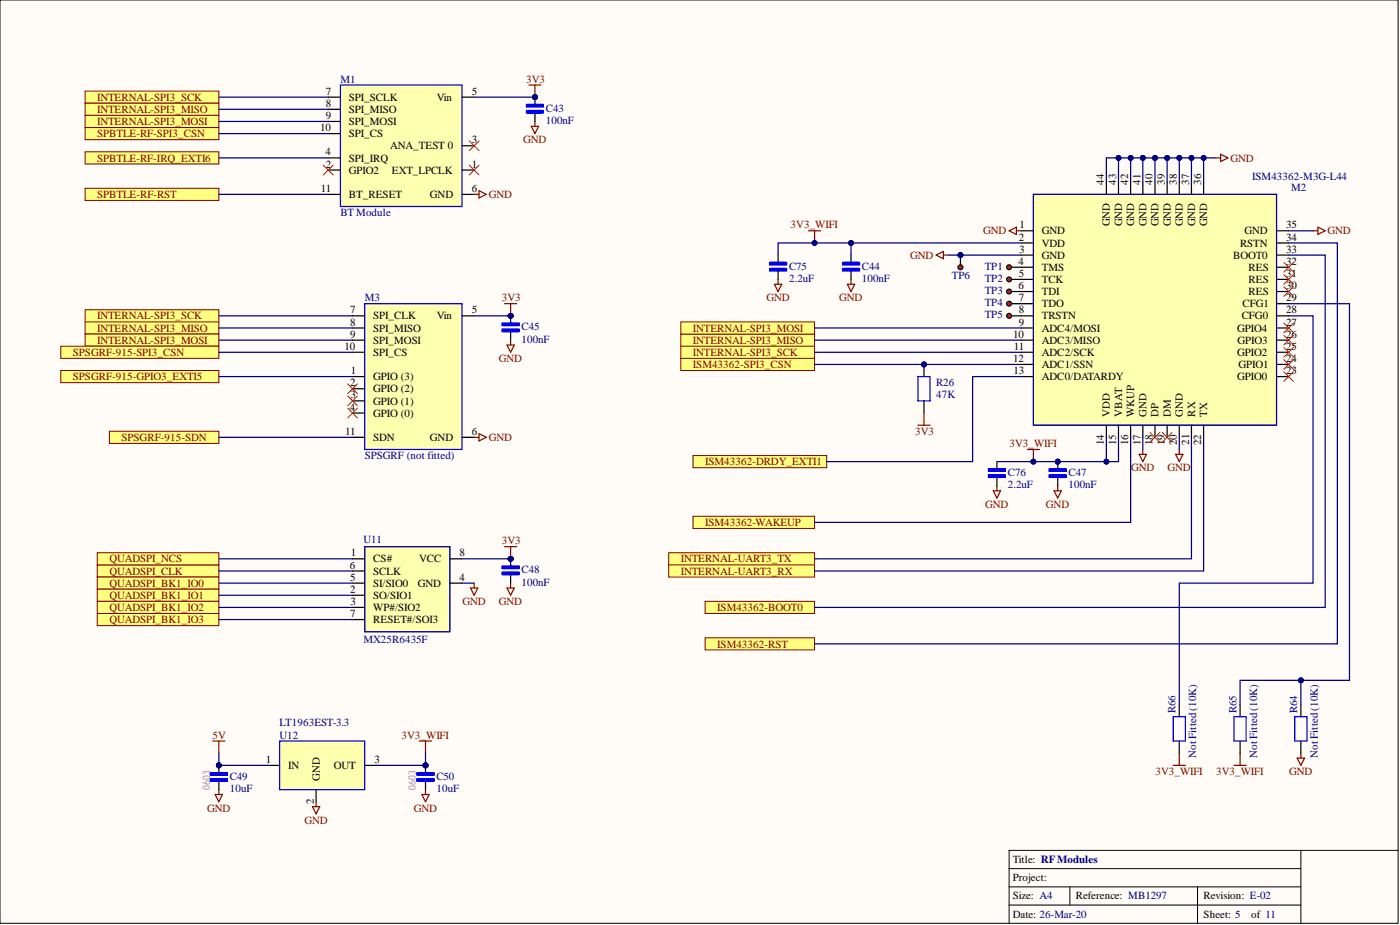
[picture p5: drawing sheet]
<svg xmlns="http://www.w3.org/2000/svg" width="292mm" height="193mm" viewBox="0 0 292 193" stroke-linecap="round" stroke-linejoin="round" font-family="sans-serif">
<defs><g id="words">
<g font-size="2.3" fill="#000080">
<text x="71" y="17.2">M1</text>
<text x="113.9" y="23.3">C43</text>
<text x="113.9" y="25.8">100nF</text>
<text x="261.3" y="37.5">ISM43362-M3G-L44</text>
<text x="269.4" y="39.8">M2</text>
<text x="71" y="45.1">BT Module</text>
<text x="164.6" y="56.3">C75</text>
<text x="164.6" y="58.8">2.2uF</text>
<text x="179.8" y="56.3">C44</text>
<text x="179.8" y="58.8">100nF</text>
<text x="198.6" y="58.3">TP6</text>
<text x="205.5" y="56.3">TP1</text>
<text x="205.5" y="58.8">TP2</text>
<text x="76.1" y="62.8">M3</text>
<text x="205.5" y="61.3">TP3</text>
<text x="205.5" y="63.9">TP4</text>
<text x="108.8" y="68.9">C45</text>
<text x="108.8" y="71.5">100nF</text>
<text x="205.5" y="66.4">TP5</text>
<text x="195.3" y="80.6">R26</text>
<text x="195.3" y="83.1">47K</text>
<text x="76.1" y="95.8">SPSGRF (not fitted)</text>
<text x="210.3" y="99.3">C76</text>
<text x="210.3" y="101.9">2.2uF</text>
<text x="223" y="99.3">C47</text>
<text x="223" y="101.9">100nF</text>
<text x="75.8" y="113.3">U11</text>
<text x="108.8" y="119.6">C48</text>
<text x="108.8" y="122.2">100nF</text>
<text x="75.8" y="134.1">MX25R6435F</text>
<text x="245.3" y="148.8" transform="rotate(-90 245.3 148.8)">R66</text>
<text x="258" y="148.8" transform="rotate(-90 258 148.8)">R65</text>
<text x="270.7" y="148.8" transform="rotate(-90 270.7 148.8)">R64</text>
<text x="58.3" y="154.1">U12</text>
<text x="58.3" y="151.6">LT1963EST-3.3</text>
<text x="249.6" y="158.1" transform="rotate(-90 249.6 158.1)">Not Fitted (10K)</text>
<text x="262.3" y="158.1" transform="rotate(-90 262.3 158.1)">Not Fitted (10K)</text>
<text x="275" y="158.1" transform="rotate(-90 275 158.1)">Not Fitted (10K)</text>
<text x="47.9" y="162.7">C49</text>
<text x="47.9" y="165.2">10uF</text>
<text x="91.1" y="162.7">C50</text>
<text x="91.1" y="165.2">10uF</text>
</g>
<g font-size="2.3" fill="#800000">
<text x="109.8" y="17.2">3V3</text>
<text x="20.3" y="21">INTERNAL-SPI3_SCK</text>
<text x="20.3" y="23.6">INTERNAL-SPI3_MISO</text>
<text x="20.3" y="28.6">SPBTLE-RF-SPI3_CSN</text>
<text x="20.3" y="26.1">INTERNAL-SPI3_MOSI</text>
<text x="109.2" y="29.9">GND</text>
<text x="20.3" y="33.7">SPBTLE-RF-IRQ_EXTI6</text>
<text x="256.7" y="33.7">GND</text>
<text x="20.3" y="41.3">SPBTLE-RF-RST</text>
<text x="102" y="41.3">GND</text>
<text x="165" y="47.6">3V3_WIFI</text>
<text x="189.9" y="54">GND</text>
<text x="205.1" y="48.9">GND</text>
<text x="277" y="48.9">GND</text>
<text x="104.7" y="62.8">3V3</text>
<text x="159.9" y="62.8">GND</text>
<text x="175.1" y="62.8">GND</text>
<text x="20.3" y="66.6">INTERNAL-SPI3_SCK</text>
<text x="20.3" y="69.2">INTERNAL-SPI3_MISO</text>
<text x="20.3" y="71.7">INTERNAL-SPI3_MOSI</text>
<text x="144.6" y="71.7">INTERNAL-SPI3_MISO</text>
<text x="144.6" y="69.2">INTERNAL-SPI3_MOSI</text>
<text x="15.2" y="74.3">SPSGRF-915-SPI3_CSN</text>
<text x="104.1" y="75.5">GND</text>
<text x="144.6" y="76.8">ISM43362-SPI3_CSN</text>
<text x="144.6" y="74.3">INTERNAL-SPI3_SCK</text>
<text x="15.2" y="79.3">SPSGRF-915-GPIO3_EXTI5</text>
<text x="25.4" y="92">SPSGRF-915-SDN</text>
<text x="102" y="92">GND</text>
<text x="190.9" y="90.7">3V3</text>
<text x="210.6" y="93.3">3V3_WIFI</text>
<text x="147.1" y="97.1">ISM43362-DRDY_EXTI1</text>
<text x="236" y="98.3">GND</text>
<text x="243.6" y="98.3">GND</text>
<text x="205.5" y="105.9">GND</text>
<text x="218.2" y="105.9">GND</text>
<text x="104.7" y="113.5">3V3</text>
<text x="147.1" y="109.7">ISM43362-WAKEUP</text>
<text x="22.8" y="119.9">QUADSPI_CLK</text>
<text x="22.8" y="117.3">QUADSPI_NCS</text>
<text x="142" y="117.3">INTERNAL-UART3_TX</text>
<text x="142" y="119.9">INTERNAL-UART3_RX</text>
<text x="22.8" y="122.4">QUADSPI_BK1_IO0</text>
<text x="22.8" y="124.9">QUADSPI_BK1_IO1</text>
<text x="22.8" y="127.5">QUADSPI_BK1_IO2</text>
<text x="22.8" y="130">QUADSPI_BK1_IO3</text>
<text x="96.5" y="126.2">GND</text>
<text x="104.1" y="126.2">GND</text>
<text x="149.7" y="127.5">ISM43362-BOOT0</text>
<text x="149.7" y="135.1">ISM43362-RST</text>
<text x="44.3" y="154.1">5V</text>
<text x="83.8" y="154.1">3V3_WIFI</text>
<text x="241.1" y="161.7">3V3_WIFI</text>
<text x="253.7" y="161.7">3V3_WIFI</text>
<text x="269" y="161.7">GND</text>
<text x="43.2" y="169.3">GND</text>
<text x="63.5" y="171.8">GND</text>
<text x="86.3" y="169.3">GND</text>
</g>
<g font-size="2.3">
<text x="68" y="19.8">7</text>
<text x="68" y="22.3">8</text>
<text x="72.8" y="21">SPI_SCLK</text>
<text x="72.8" y="23.6">SPI_MISO</text>
<text x="91.1" y="21">Vin</text>
<text x="98.4" y="19.8">5</text>
<text x="66.8" y="27.4">10</text>
<text x="68" y="24.8">9</text>
<text x="72.8" y="26.1">SPI_MOSI</text>
<text x="72.8" y="28.6">SPI_CS</text>
<text x="98.4" y="29.9">3</text>
<text x="67.9" y="32.4">4</text>
<text x="68" y="35">2</text>
<text x="72.8" y="33.7">SPI_IRQ</text>
<text x="81.4" y="31.2">ANA_TEST 0</text>
<text x="98.4" y="35">1</text>
<text x="67" y="40">11</text>
<text x="72.8" y="36.2">GPIO2</text>
<text x="72.8" y="41.3">BT_RESET</text>
<text x="81.8" y="36.2">EXT_LPCLK</text>
<text x="89.7" y="41.3">GND</text>
<text x="98.4" y="40">6</text>
<text x="230.3" y="38.5" transform="rotate(-90 230.3 38.5)">44</text>
<text x="232.9" y="38.5" transform="rotate(-90 232.9 38.5)">43</text>
<text x="235.4" y="38.5" transform="rotate(-90 235.4 38.5)">42</text>
<text x="237.9" y="38.5" transform="rotate(-90 237.9 38.5)">41</text>
<text x="240.5" y="38.5" transform="rotate(-90 240.5 38.5)">40</text>
<text x="243" y="38.5" transform="rotate(-90 243 38.5)">39</text>
<text x="245.5" y="38.5" transform="rotate(-90 245.5 38.5)">38</text>
<text x="248.1" y="38.5" transform="rotate(-90 248.1 38.5)">37</text>
<text x="250.6" y="38.5" transform="rotate(-90 250.6 38.5)">36</text>
<text x="212.7" y="47.6">1</text>
<text x="231.6" y="47.2" transform="rotate(-90 231.6 47.2)">GND</text>
<text x="234.1" y="47.2" transform="rotate(-90 234.1 47.2)">GND</text>
<text x="236.7" y="47.2" transform="rotate(-90 236.7 47.2)">GND</text>
<text x="239.2" y="47.2" transform="rotate(-90 239.2 47.2)">GND</text>
<text x="241.7" y="47.2" transform="rotate(-90 241.7 47.2)">GND</text>
<text x="244.3" y="47.2" transform="rotate(-90 244.3 47.2)">GND</text>
<text x="246.8" y="47.2" transform="rotate(-90 246.8 47.2)">GND</text>
<text x="249.3" y="47.2" transform="rotate(-90 249.3 47.2)">GND</text>
<text x="251.9" y="47.2" transform="rotate(-90 251.9 47.2)">GND</text>
<text x="268.4" y="47.6">35</text>
<text x="212.6" y="50.2">2</text>
<text x="212.7" y="52.7">3</text>
<text x="217.4" y="48.9">GND</text>
<text x="217.4" y="51.4">VDD</text>
<text x="217.4" y="54">GND</text>
<text x="257.3" y="54">BOOT0</text>
<text x="258.7" y="51.4">RSTN</text>
<text x="259.7" y="48.9">GND</text>
<text x="268.4" y="52.7">33</text>
<text x="268.4" y="50.2">34</text>
<text x="212.5" y="55.2">4</text>
<text x="212.6" y="57.8">5</text>
<text x="217.4" y="56.5">TMS</text>
<text x="217.4" y="59">TCK</text>
<text x="260.5" y="59">RES</text>
<text x="260.5" y="56.5">RES</text>
<text x="268.4" y="57.8">31</text>
<text x="268.4" y="55.2">32</text>
<text x="73.1" y="65.4">7</text>
<text x="98.4" y="65.4">5</text>
<text x="212.5" y="60.3">6</text>
<text x="212.6" y="62.8">7</text>
<text x="212.6" y="65.4">8</text>
<text x="217.4" y="61.6">TDI</text>
<text x="217.4" y="64.1">TDO</text>
<text x="259.2" y="64.1">CFG1</text>
<text x="260.5" y="61.6">RES</text>
<text x="268.4" y="65.4">28</text>
<text x="268.4" y="62.8">29</text>
<text x="268.4" y="60.3">30</text>
<text x="73.1" y="67.9">8</text>
<text x="73.1" y="70.5">9</text>
<text x="77.9" y="66.6">SPI_CLK</text>
<text x="77.9" y="69.2">SPI_MISO</text>
<text x="77.9" y="71.7">SPI_MOSI</text>
<text x="91.1" y="66.6">Vin</text>
<text x="211.4" y="70.5">10</text>
<text x="212.6" y="67.9">9</text>
<text x="217.4" y="66.6">TRSTN</text>
<text x="217.4" y="69.2">ADC4/MOSI</text>
<text x="217.4" y="71.7">ADC3/MISO</text>
<text x="258.1" y="69.2">GPIO4</text>
<text x="258.2" y="71.7">GPIO3</text>
<text x="259.1" y="66.6">CFG0</text>
<text x="268.4" y="70.5">26</text>
<text x="268.4" y="67.9">27</text>
<text x="71.9" y="73">10</text>
<text x="77.9" y="74.3">SPI_CS</text>
<text x="211.4" y="75.5">12</text>
<text x="211.6" y="73">11</text>
<text x="217.4" y="74.3">ADC2/SCK</text>
<text x="217.4" y="76.8">ADC1/SSN</text>
<text x="258.1" y="74.3">GPIO2</text>
<text x="258.4" y="76.8">GPIO1</text>
<text x="268.4" y="75.5">24</text>
<text x="268.4" y="73">25</text>
<text x="73.1" y="80.6">2</text>
<text x="73.1" y="83.1">3</text>
<text x="73.2" y="78.1">1</text>
<text x="77.9" y="79.3">GPIO (3)</text>
<text x="77.9" y="81.9">GPIO (2)</text>
<text x="211.5" y="78.1">13</text>
<text x="217.4" y="79.3">ADC0/DATARDY</text>
<text x="258.1" y="79.3">GPIO0</text>
<text x="268.4" y="78.1">23</text>
<text x="73" y="85.7">4</text>
<text x="77.9" y="84.4">GPIO (1)</text>
<text x="77.9" y="86.9">GPIO (0)</text>
<text x="231.6" y="86.9" transform="rotate(-90 231.6 86.9)">VDD</text>
<text x="234.1" y="86.9" transform="rotate(-90 234.1 86.9)">VBAT</text>
<text x="236.7" y="86.9" transform="rotate(-90 236.7 86.9)">WKUP</text>
<text x="239.2" y="86.9" transform="rotate(-90 239.2 86.9)">GND</text>
<text x="241.7" y="86.9" transform="rotate(-90 241.7 86.9)">DP</text>
<text x="244.3" y="86.9" transform="rotate(-90 244.3 86.9)">DM</text>
<text x="246.8" y="86.9" transform="rotate(-90 246.8 86.9)">GND</text>
<text x="249.3" y="86.9" transform="rotate(-90 249.3 86.9)">RX</text>
<text x="251.9" y="86.9" transform="rotate(-90 251.9 86.9)">TX</text>
<text x="72" y="90.7">11</text>
<text x="77.9" y="92">SDN</text>
<text x="89.7" y="92">GND</text>
<text x="98.4" y="90.7">6</text>
<text x="230.3" y="92.9" transform="rotate(-90 230.3 92.9)">14</text>
<text x="232.9" y="92.8" transform="rotate(-90 232.9 92.8)">15</text>
<text x="235.4" y="92.9" transform="rotate(-90 235.4 92.9)">16</text>
<text x="237.9" y="92.9" transform="rotate(-90 237.9 92.9)">17</text>
<text x="240.5" y="92.9" transform="rotate(-90 240.5 92.9)">18</text>
<text x="243" y="92.9" transform="rotate(-90 243 92.9)">19</text>
<text x="245.5" y="92.9" transform="rotate(-90 245.5 92.9)">20</text>
<text x="248.1" y="92.8" transform="rotate(-90 248.1 92.8)">21</text>
<text x="250.6" y="92.9" transform="rotate(-90 250.6 92.9)">22</text>
<text x="73" y="118.6">6</text>
<text x="73.2" y="116.1">1</text>
<text x="77.9" y="119.9">SCLK</text>
<text x="77.9" y="117.3">CS#</text>
<text x="87.4" y="117.3">VCC</text>
<text x="95.9" y="116.1">8</text>
<text x="73.1" y="123.7">2</text>
<text x="73.1" y="121.1">5</text>
<text x="77.9" y="124.9">SO/SIO1</text>
<text x="77.9" y="122.4">SI/SIO0</text>
<text x="87.2" y="122.4">GND</text>
<text x="95.9" y="121.1">4</text>
<text x="73.1" y="128.7">7</text>
<text x="73.1" y="126.2">3</text>
<text x="77.9" y="127.5">WP#/SIO2</text>
<text x="77.9" y="130">RESET#/SOI3</text>
<text x="55.5" y="159.2">1</text>
<text x="60.1" y="160.4">IN</text>
<text x="69.7" y="160.4">OUT</text>
<text x="78.1" y="159.2">3</text>
<text x="65.4" y="167.8" transform="rotate(-90 65.4 167.8)">2</text>
<text x="66.7" y="163" transform="rotate(-90 66.7 163)">GND</text>
<text x="211.3" y="179.9">Title: RFModules</text>
<text x="211.3" y="183.7">Project:</text>
<text x="211.3" y="187.6">Size: A4</text>
<text x="211.3" y="191.4">Date: 26-Mar-20</text>
<text x="224.5" y="187.6">Reference: MB1297</text>
<text x="251.1" y="191.4">Sheet: 5</text>
<text x="251.1" y="187.6">Revision: E-02</text>
<text x="261" y="191.4">of 11</text>
</g>
<g font-size="2.2" fill="#f0f">
<text x="43.9" y="164.7" transform="rotate(-90 43.9 164.7)">0603</text>
<text x="86.8" y="164.7" transform="rotate(-90 86.8 164.7)">0603</text>
</g>
</g></defs>
<path d="M0 0h291.7v192.6h-291.7z" fill-rule="evenodd" fill="#fffcf8"/>
<path d="M0 0h291.7v192.6h-291.7z" fill="none" stroke="#000" stroke-width=".21"/>
<path d="M0 0h291.7v192.6h-291.7z" fill-rule="evenodd" fill="#fffcf8"/>
<path d="M0 0h291.7v192.6h-291.7zM271.4 177.4v15.2M291.7 177.4h-81.2v15.2M210.5 181.2h60.9M210.5 185h60.9M210.5 188.8h60.9M223.2 185v3.8M249.9 185v7.6" fill="none" stroke="#000" stroke-width=".21"/>
<path d="M215.6 40.5h50.7v48.2h-50.7z" fill-rule="evenodd" fill="#ffffb0"/>
<path d="M215.6 40.5h50.7v48.2h-50.7z" fill="none" stroke="#800000" stroke-width=".21"/>
<g fill="none" stroke="#000" stroke-width=".25">
<path d="M230.8 38v2.5M233.4 38v2.5M235.9 38v2.5M238.4 38v2.5M241 38v2.5M243.5 38v2.5M246.1 38v2.5M248.6 38v2.5M251.1 38v2.5M213.1 48.1h2.5M213.1 50.7h2.5M213.1 53.2h2.5"/>
<path d="M213.1 55.8h2.5M213.1 58.3h2.5M266.3 48.1h2.6M266.3 50.7h2.6M266.3 53.2h2.6M266.3 55.8h2.6M266.3 58.3h2.6M213.1 60.8h2.5M213.1 63.4h2.5M213.1 65.9h2.5M213.1 68.4h2.5M213.1 71h2.5"/>
<path d="M213.1 73.5h2.5M213.1 76h2.5M213.1 78.6h2.5M266.3 60.8h2.6M266.3 63.4h2.6M266.3 65.9h2.6M266.3 68.4h2.6M266.3 71h2.6M266.3 73.5h2.6M266.3 76h2.6M266.3 78.6h2.6M230.8 88.7v2.5"/>
<path d="M233.4 88.7v2.5M235.9 88.7v2.5M238.4 88.7v2.5M241 88.7v2.5M243.5 88.7v2.5M246.1 88.7v2.5M248.6 88.7v2.5M251.1 88.7v2.5"/>
</g>
<path d="M215.6 40.5h50.7v48.2h-50.7z" fill="none" stroke="#0000bf" stroke-width=".25"/>
<path d="M76.1 63.4h20.3v30.4h-20.3z" fill-rule="evenodd" fill="#ffffb0"/>
<path d="M76.1 63.4h20.3v30.4h-20.3z" fill="none" stroke="#00f" stroke-width=".25"/>
<path d="M73.6 78.6h2.5M73.6 65.9h2.5M73.6 68.4h2.5M73.6 71h2.5M73.6 73.5h2.5M96.4 65.9h2.5M73.6 81.1h2.5M73.6 83.6h2.5M73.6 86.2h2.5M73.6 91.2h2.5M96.4 91.2h2.5" fill="none" stroke="#000" stroke-width=".25"/>
<path d="M71 17.7h25.4v25.4h-25.4z" fill-rule="evenodd" fill="#ffffb0"/>
<path d="M71 17.7h25.4v25.4h-25.4z" fill="none" stroke="#00f" stroke-width=".25"/>
<path d="M68.5 35.5h2.5M68.5 32.9h2.5M68.5 20.3h2.5M68.5 22.8h2.5M68.5 25.3h2.5M68.5 27.9h2.5M96.4 35.5h2.5M96.4 30.4h2.5M96.4 20.3h2.5M68.5 40.5h2.5M96.4 40.5h2.5" fill="none" stroke="#000" stroke-width=".25"/>
<path d="M214.3 93.8h2.6M215.6 93.8v2.5" fill="none" stroke="#800000" stroke-width=".25"/>
<circle cx="215.6" cy="96.3" r=".51" fill="#000080"/>
<circle cx="215.6" cy="96.3" r=".51" fill="none" stroke="#000080" stroke-width=".21"/>
<path d="M219.9 102.4h1.5l-.7 1.5zM220.7 101.4v1" fill="none" stroke="#800000" stroke-width=".25"/>
<circle cx="220.7" cy="96.3" r=".51" fill="#000080"/>
<circle cx="220.7" cy="96.3" r=".51" fill="none" stroke="#000080" stroke-width=".21"/>
<path d="M220.7 96.3v1.5M220.7 99.6v1.8" fill="none" stroke="#000" stroke-width=".25"/>
<circle cx="220.7" cy="96.3" r=".51" fill="#000080"/>
<circle cx="220.7" cy="96.3" r=".51" fill="none" stroke="#000080" stroke-width=".21"/>
<path d="M175.8 54.7h3.5v.5h-3.5zM175.8 56h3.5v.5h-3.5zM218.9 97.8h3.6v.5h-3.6zM218.9 99.1h3.6v.5h-3.6z" fill="none" stroke="#00f" stroke-width=".25"/>
<path d="M176 55h3.1M176 56.3h3.1M219.2 98.1h3M219.2 99.3h3" fill="none" stroke="#00f" stroke-width=".76"/>
<g fill="none" stroke="#800000" stroke-width=".25">
<path d="M110.3 17.7h2.6M111.6 17.7v2.6M253.7 32.9h1M254.7 32.2l1.5 .7-1.5 .8zM176.8 59.3h1.5l-.7 1.5zM177.6 58.3v1M195.3 53.2l1.5-.7v1.5zM196.8 53.2h1.1M210.5 48.1l1.6-.7v1.5zM212.1 48.1h1M274 48.1h1M275 47.4l1.5 .7-1.5 .8z"/>
<path d="M237.7 94.8h1.5l-.8 1.5zM238.4 93.8v1M245.3 94.8h1.5l-.7 1.5zM246.1 93.8v1"/>
</g>
<path d="M177.6 53.2v1.5M177.6 56.5v1.8" fill="none" stroke="#000" stroke-width=".25"/>
<path d="M267.9 54.7l2 2.1M267.9 57.3l2 2M267.9 59.8l2 2M269.9 54.7l-2 2.1M269.9 57.3l-2 2M269.9 59.8l-2 2" fill="none" stroke="#f00" stroke-width=".21"/>
<circle cx="111.6" cy="20.3" r=".51" fill="#000080"/>
<circle cx="111.6" cy="20.3" r=".51" fill="none" stroke="#000080" stroke-width=".21"/>
<path d="M110.8 26.4h1.6l-.8 1.5zM111.6 25.3v1.1" fill="none" stroke="#800000" stroke-width=".25"/>
<circle cx="111.6" cy="20.3" r=".51" fill="#000080"/>
<circle cx="111.6" cy="20.3" r=".51" fill="none" stroke="#000080" stroke-width=".21"/>
<path d="M111.6 20.3v1.5M111.6 23.6v1.7" fill="none" stroke="#000" stroke-width=".25"/>
<circle cx="111.6" cy="20.3" r=".51" fill="#000080"/>
<circle cx="111.6" cy="20.3" r=".51" fill="none" stroke="#000080" stroke-width=".21"/>
<path d="M109.8 21.8h3.6v.5h-3.6zM109.8 23.1h3.6v.5h-3.6z" fill="none" stroke="#00f" stroke-width=".25"/>
<path d="M110.1 22h3M110.1 23.3h3" fill="none" stroke="#00f" stroke-width=".76"/>
<path d="M105.3 63.4h2.5M106.5 63.4v2.5" fill="none" stroke="#800000" stroke-width=".25"/>
<circle cx="106.5" cy="65.9" r=".51" fill="#000080"/>
<circle cx="106.5" cy="65.9" r=".51" fill="none" stroke="#000080" stroke-width=".21"/>
<path d="M105.8 72h1.5l-.8 1.5zM106.5 71v1" fill="none" stroke="#800000" stroke-width=".25"/>
<circle cx="106.5" cy="65.9" r=".51" fill="#000080"/>
<circle cx="106.5" cy="65.9" r=".51" fill="none" stroke="#000080" stroke-width=".21"/>
<path d="M106.5 65.9v1.5M106.5 69.2v1.8" fill="none" stroke="#000" stroke-width=".25"/>
<circle cx="106.5" cy="65.9" r=".51" fill="#000080"/>
<circle cx="106.5" cy="65.9" r=".51" fill="none" stroke="#000080" stroke-width=".21"/>
<path d="M104.8 67.4h3.5v.5h-3.5zM104.8 68.7h3.5v.5h-3.5z" fill="none" stroke="#00f" stroke-width=".25"/>
<path d="M105 67.7h3.1M105 68.9h3.1" fill="none" stroke="#00f" stroke-width=".76"/>
<path d="M99.9 39.8l1.6 .7-1.6 .8zM98.9 40.5h1M98.9 91.2h1M99.9 90.5l1.6 .7-1.6 .8z" fill="none" stroke="#800000" stroke-width=".25"/>
<path d="M17.8 39.3h27.9v2.5h-27.9z" fill-rule="evenodd" fill="#ffff80"/>
<path d="M17.8 39.3h27.9v2.5h-27.9z" fill="none" stroke="#800000" stroke-width=".21"/>
<path d="M17.8 26.6h27.9v2.5h-27.9z" fill-rule="evenodd" fill="#ffff80"/>
<path d="M17.8 26.6h27.9v2.5h-27.9z" fill="none" stroke="#800000" stroke-width=".21"/>
<path d="M17.8 31.7h27.9v2.5h-27.9z" fill-rule="evenodd" fill="#ffff80"/>
<path d="M17.8 31.7h27.9v2.5h-27.9z" fill="none" stroke="#800000" stroke-width=".21"/>
<path d="M147.1 133.1h22.9v2.5h-22.9z" fill-rule="evenodd" fill="#ffff80"/>
<path d="M147.1 133.1h22.9v2.5h-22.9z" fill="none" stroke="#800000" stroke-width=".21"/>
<path d="M142 74.8h28v2.5h-28z" fill-rule="evenodd" fill="#ffff80"/>
<path d="M142 74.8h28v2.5h-28z" fill="none" stroke="#800000" stroke-width=".21"/>
<path d="M144.6 95h27.9v2.6h-27.9z" fill-rule="evenodd" fill="#ffff80"/>
<path d="M144.6 95h27.9v2.6h-27.9z" fill="none" stroke="#800000" stroke-width=".21"/>
<path d="M17.8 19h27.9v2.5h-27.9z" fill-rule="evenodd" fill="#ffff80"/>
<path d="M17.8 19h27.9v2.5h-27.9z" fill="none" stroke="#800000" stroke-width=".21"/>
<path d="M17.8 21.5h27.9v2.6h-27.9z" fill-rule="evenodd" fill="#ffff80"/>
<path d="M17.8 21.5h27.9v2.6h-27.9z" fill="none" stroke="#800000" stroke-width=".21"/>
<path d="M17.8 24.1h27.9v2.5h-27.9z" fill-rule="evenodd" fill="#ffff80"/>
<path d="M17.8 24.1h27.9v2.5h-27.9z" fill="none" stroke="#800000" stroke-width=".21"/>
<path d="M17.8 64.6h27.9v2.6h-27.9z" fill-rule="evenodd" fill="#ffff80"/>
<path d="M17.8 64.6h27.9v2.6h-27.9z" fill="none" stroke="#800000" stroke-width=".21"/>
<path d="M17.8 67.2h27.9v2.5h-27.9z" fill-rule="evenodd" fill="#ffff80"/>
<path d="M17.8 67.2h27.9v2.5h-27.9z" fill="none" stroke="#800000" stroke-width=".21"/>
<path d="M17.8 69.7h27.9v2.5h-27.9z" fill-rule="evenodd" fill="#ffff80"/>
<path d="M17.8 69.7h27.9v2.5h-27.9z" fill="none" stroke="#800000" stroke-width=".21"/>
<path d="M147.1 125.4h22.9v2.6h-22.9z" fill-rule="evenodd" fill="#ffff80"/>
<path d="M147.1 125.4h22.9v2.6h-22.9z" fill="none" stroke="#800000" stroke-width=".21"/>
<path d="M144.6 107.7h25.4v2.5h-25.4z" fill-rule="evenodd" fill="#ffff80"/>
<path d="M144.6 107.7h25.4v2.5h-25.4z" fill="none" stroke="#800000" stroke-width=".21"/>
<path d="M22.8 90h22.9v2.5h-22.9z" fill-rule="evenodd" fill="#ffff80"/>
<path d="M22.8 90h22.9v2.5h-22.9z" fill="none" stroke="#800000" stroke-width=".21"/>
<path d="M67.5 34.5l2 2M69.5 34.5l-2 2M97.9 29.4l2 2M97.9 34.5l2 2M99.9 29.4l-2 2M99.9 34.5l-2 2M72.5 80.1l2.1 2M72.5 82.6l2.1 2M72.5 85.2l2.1 2M74.6 80.1l-2.1 2M74.6 82.6l-2.1 2M74.6 85.2l-2.1 2" fill="none" stroke="#f00" stroke-width=".21"/>
<path d="M139.5 115.3h30.5v2.5h-30.5z" fill-rule="evenodd" fill="#ffff80"/>
<path d="M139.5 115.3h30.5v2.5h-30.5z" fill="none" stroke="#800000" stroke-width=".21"/>
<path d="M139.5 117.8h30.5v2.6h-30.5z" fill-rule="evenodd" fill="#ffff80"/>
<path d="M139.5 117.8h30.5v2.6h-30.5z" fill="none" stroke="#800000" stroke-width=".21"/>
<path d="M76.1 114h17.8v17.8h-17.8z" fill-rule="evenodd" fill="#ffffb0"/>
<path d="M76.1 114h17.8v17.8h-17.8z" fill="none" stroke="#800000" stroke-width=".21"/>
<path d="M73.6 119.1h2.5M73.6 116.6h2.5M93.9 116.6h2.5M73.6 124.2h2.5M73.6 126.7h2.5M73.6 129.3h2.5M73.6 121.6h2.5M93.9 121.6h2.5" fill="none" stroke="#000" stroke-width=".25"/>
<path d="M76.1 114h17.8v17.8h-17.8z" fill="none" stroke="#0000bf" stroke-width=".25"/>
<path d="M58.3 154.6h17.8v10.1h-17.8z" fill-rule="evenodd" fill="#ffffb0"/>
<path d="M58.3 154.6h17.8v10.1h-17.8z" fill="none" stroke="#00f" stroke-width=".25"/>
<path d="M55.8 159.7h2.5M76.1 159.7h2.5M66 164.7v2.6" fill="none" stroke="#000" stroke-width=".25"/>
<path d="M168.7 48.1h2.5M170 48.1v2.6" fill="none" stroke="#800000" stroke-width=".25"/>
<circle cx="170" cy="50.7" r=".51" fill="#000080"/>
<circle cx="170" cy="50.7" r=".51" fill="none" stroke="#000080" stroke-width=".21"/>
<path d="M87.5 154.6h2.5M88.8 154.6v2.5M65.2 168.3h1.5l-.7 1.5zM66 167.3v1M88 165.7h1.5l-.7 1.6zM88.8 164.7v1" fill="none" stroke="#800000" stroke-width=".25"/>
<circle cx="88.8" cy="159.7" r=".51" fill="#000080"/>
<circle cx="88.8" cy="159.7" r=".51" fill="none" stroke="#000080" stroke-width=".21"/>
<path d="M88.8 159.7v1.5M88.8 163v1.7" fill="none" stroke="#000" stroke-width=".25"/>
<circle cx="88.8" cy="159.7" r=".51" fill="#000080"/>
<circle cx="88.8" cy="159.7" r=".51" fill="none" stroke="#000080" stroke-width=".21"/>
<path d="M87 161.2h3.6v.5h-3.6zM87 162.5h3.6v.5h-3.6z" fill="none" stroke="#00f" stroke-width=".25"/>
<path d="M87.3 161.4h3M87.3 162.7h3" fill="none" stroke="#00f" stroke-width=".76"/>
<path d="M44.9 165.7h1.5l-.7 1.6zM45.7 164.7v1" fill="none" stroke="#800000" stroke-width=".25"/>
<circle cx="45.7" cy="159.7" r=".51" fill="#000080"/>
<circle cx="45.7" cy="159.7" r=".51" fill="none" stroke="#000080" stroke-width=".21"/>
<path d="M45.7 159.7v1.5M45.7 163v1.7" fill="none" stroke="#000" stroke-width=".25"/>
<circle cx="45.7" cy="159.7" r=".51" fill="#000080"/>
<circle cx="45.7" cy="159.7" r=".51" fill="none" stroke="#000080" stroke-width=".21"/>
<path d="M43.9 161.2h3.5v.5h-3.5zM43.9 162.5h3.5v.5h-3.5z" fill="none" stroke="#00f" stroke-width=".25"/>
<path d="M44.1 161.4h3.1M44.1 162.7h3.1" fill="none" stroke="#00f" stroke-width=".76"/>
<path d="M105.3 114h2.5M106.5 114v2.6M44.4 154.6h2.5M45.7 154.6v2.5" fill="none" stroke="#800000" stroke-width=".25"/>
<circle cx="106.5" cy="116.6" r=".51" fill="#000080"/>
<circle cx="106.5" cy="116.6" r=".51" fill="none" stroke="#000080" stroke-width=".21"/>
<path d="M105.8 122.7h1.5l-.8 1.5zM106.5 121.6v1.1" fill="none" stroke="#800000" stroke-width=".25"/>
<circle cx="106.5" cy="116.6" r=".51" fill="#000080"/>
<circle cx="106.5" cy="116.6" r=".51" fill="none" stroke="#000080" stroke-width=".21"/>
<path d="M106.5 116.6v1.5M106.5 119.9v1.7" fill="none" stroke="#000" stroke-width=".25"/>
<circle cx="106.5" cy="116.6" r=".51" fill="#000080"/>
<circle cx="106.5" cy="116.6" r=".51" fill="none" stroke="#000080" stroke-width=".21"/>
<path d="M104.8 118.1h3.5v.5h-3.5zM104.8 119.4h3.5v.5h-3.5z" fill="none" stroke="#00f" stroke-width=".25"/>
<path d="M105 118.4h3.1M105 119.6h3.1" fill="none" stroke="#00f" stroke-width=".76"/>
<path d="M98.2 122.7h1.5l-.8 1.5zM98.9 121.6v1.1" fill="none" stroke="#800000" stroke-width=".25"/>
<path d="M240 90.2l2 2M242 90.2l-2 2M242.5 90.2l2 2M244.5 90.2l-2 2" fill="none" stroke="#f00" stroke-width=".21"/>
<path d="M20.3 117.8h25.4v2.6h-25.4z" fill-rule="evenodd" fill="#ffff80"/>
<path d="M20.3 117.8h25.4v2.6h-25.4z" fill="none" stroke="#800000" stroke-width=".21"/>
<path d="M20.3 115.3h25.4v2.5h-25.4z" fill-rule="evenodd" fill="#ffff80"/>
<path d="M20.3 115.3h25.4v2.5h-25.4z" fill="none" stroke="#800000" stroke-width=".21"/>
<path d="M20.3 120.4h25.4v2.5h-25.4z" fill-rule="evenodd" fill="#ffff80"/>
<path d="M20.3 120.4h25.4v2.5h-25.4z" fill="none" stroke="#800000" stroke-width=".21"/>
<path d="M20.3 122.9h25.4v2.5h-25.4z" fill-rule="evenodd" fill="#ffff80"/>
<path d="M20.3 122.9h25.4v2.5h-25.4z" fill="none" stroke="#800000" stroke-width=".21"/>
<path d="M20.3 125.4h25.4v2.6h-25.4z" fill-rule="evenodd" fill="#ffff80"/>
<path d="M20.3 125.4h25.4v2.6h-25.4z" fill="none" stroke="#800000" stroke-width=".21"/>
<path d="M20.3 128h25.4v2.5h-25.4z" fill-rule="evenodd" fill="#ffff80"/>
<path d="M20.3 128h25.4v2.5h-25.4z" fill="none" stroke="#800000" stroke-width=".21"/>
<path d="M12.7 72.2h33v2.6h-33z" fill-rule="evenodd" fill="#ffff80"/>
<path d="M12.7 72.2h33v2.6h-33z" fill="none" stroke="#800000" stroke-width=".21"/>
<path d="M12.7 77.3h33v2.5h-33z" fill-rule="evenodd" fill="#ffff80"/>
<path d="M12.7 77.3h33v2.5h-33z" fill="none" stroke="#800000" stroke-width=".21"/>
<path d="M191.5 88.7h2.6M192.8 86.2v2.5" fill="none" stroke="#800000" stroke-width=".25"/>
<path d="M267.9 67.4l2 2M267.9 69.9l2 2.1M267.9 72.5l2 2M269.9 67.4l-2 2M269.9 69.9l-2 2.1M269.9 72.5l-2 2" fill="none" stroke="#f00" stroke-width=".21"/>
<path d="M142 72.2h28v2.6h-28z" fill-rule="evenodd" fill="#ffff80"/>
<path d="M142 72.2h28v2.6h-28z" fill="none" stroke="#800000" stroke-width=".21"/>
<path d="M142 69.7h28v2.5h-28z" fill-rule="evenodd" fill="#ffff80"/>
<path d="M142 69.7h28v2.5h-28z" fill="none" stroke="#800000" stroke-width=".21"/>
<path d="M142 67.2h28v2.5h-28z" fill-rule="evenodd" fill="#ffff80"/>
<path d="M142 67.2h28v2.5h-28z" fill="none" stroke="#800000" stroke-width=".21"/>
<path d="M244.8 159.7h2.5M246.1 157.1v2.6M257.5 159.7h2.5M258.7 157.1v2.6M270.7 158.1h1.5l-.8 1.6zM271.4 157.1v1" fill="none" stroke="#800000" stroke-width=".25"/>
<path d="M267.9 77.5l2 2.1M267.9 75l2 2M269.9 77.5l-2 2.1M269.9 75l-2 2" fill="none" stroke="#f00" stroke-width=".21"/>
<path d="M246.1 147v2.5M246.1 154.6v2.5M258.7 147v2.5M258.7 154.6v2.5M271.4 147v2.5M271.4 154.6v2.5" fill="none" stroke="#000" stroke-width=".25"/>
<path d="M244.8 149.5h2.5v5.1h-2.5zM257.5 149.5h2.5v5.1h-2.5zM270.1 149.5h2.6v5.1h-2.6z" fill="none" stroke="#00f" stroke-width=".25"/>
<circle cx="192.8" cy="76" r=".51" fill="#000080"/>
<circle cx="192.8" cy="76" r=".51" fill="none" stroke="#000080" stroke-width=".21"/>
<path d="M192.8 76v2.6" fill="none" stroke="#000" stroke-width=".25"/>
<circle cx="192.8" cy="76" r=".51" fill="#000080"/>
<circle cx="192.8" cy="76" r=".51" fill="none" stroke="#000080" stroke-width=".21"/>
<path d="M210.5 55.8h2.6M192.8 83.6v2.6" fill="none" stroke="#000" stroke-width=".25"/>
<path d="M191.5 78.6h2.6v5h-2.6z" fill="none" stroke="#00f" stroke-width=".25"/>
<circle cx="210.5" cy="55.8" r=".51" fill="#ee0e22"/>
<g fill="none" stroke="#000" stroke-width=".25">
<path d="M210.5 58.3h2.6"/>
<circle cx="210.5" cy="55.8" r=".51"/>
</g>
<circle cx="210.5" cy="58.3" r=".51" fill="#ee0e22"/>
<g fill="none" stroke="#000" stroke-width=".25">
<path d="M210.5 60.8h2.6"/>
<circle cx="210.5" cy="58.3" r=".51"/>
</g>
<circle cx="210.5" cy="60.8" r=".51" fill="#ee0e22"/>
<g fill="none" stroke="#000" stroke-width=".25">
<path d="M210.5 63.4h2.6"/>
<circle cx="210.5" cy="60.8" r=".51"/>
</g>
<circle cx="210.5" cy="63.4" r=".51" fill="#ee0e22"/>
<g fill="none" stroke="#000" stroke-width=".25">
<path d="M210.5 65.9h2.6"/>
<circle cx="210.5" cy="63.4" r=".51"/>
</g>
<circle cx="210.5" cy="65.9" r=".51" fill="#ee0e22"/>
<circle cx="210.5" cy="65.9" r=".51" fill="none" stroke="#000" stroke-width=".25"/>
<circle cx="200.4" cy="53.2" r=".51" fill="#000080"/>
<circle cx="200.4" cy="53.2" r=".51" fill="none" stroke="#000080" stroke-width=".21"/>
<path d="M200.4 53.2v2.6" fill="none" stroke="#000" stroke-width=".25"/>
<circle cx="200.4" cy="53.2" r=".51" fill="#000080"/>
<circle cx="200.4" cy="53.2" r=".51" fill="none" stroke="#000080" stroke-width=".21"/>
<circle cx="200.4" cy="55.8" r=".51" fill="#ee0e22"/>
<g fill="none" stroke="#000" stroke-width=".25">
<path d="M162.3 53.2v1.5M162.3 56.5v1.8M208 96.3v1.5M208 99.6v1.8"/>
<circle cx="200.4" cy="55.8" r=".51"/>
</g>
<path d="M161.6 59.3h1.5l-.8 1.5zM162.3 58.3v1M207.2 102.4h1.6l-.8 1.5zM208 101.4v1" fill="none" stroke="#800000" stroke-width=".25"/>
<path d="M160.6 54.7h3.5v.5h-3.5zM160.6 56h3.5v.5h-3.5zM206.2 97.8h3.6v.5h-3.6zM206.2 99.1h3.6v.5h-3.6z" fill="none" stroke="#00f" stroke-width=".25"/>
<path d="M160.8 55h3.1M160.8 56.3h3.1M206.5 98.1h3M206.5 99.3h3" fill="none" stroke="#00f" stroke-width=".76"/>
<path d="M253.7 32.9h-22.9v5.1M235.9 91.2v17.8h-65.9" fill="none" stroke="#000080" stroke-width=".25"/>
<circle cx="233.4" cy="32.9" r=".51" fill="#000080"/>
<circle cx="233.4" cy="32.9" r=".51" fill="none" stroke="#000080" stroke-width=".21"/>
<circle cx="235.9" cy="32.9" r=".51" fill="#000080"/>
<circle cx="235.9" cy="32.9" r=".51" fill="none" stroke="#000080" stroke-width=".21"/>
<circle cx="238.4" cy="32.9" r=".51" fill="#000080"/>
<circle cx="238.4" cy="32.9" r=".51" fill="none" stroke="#000080" stroke-width=".21"/>
<circle cx="241" cy="32.9" r=".51" fill="#000080"/>
<circle cx="241" cy="32.9" r=".51" fill="none" stroke="#000080" stroke-width=".21"/>
<circle cx="243.5" cy="32.9" r=".51" fill="#000080"/>
<circle cx="243.5" cy="32.9" r=".51" fill="none" stroke="#000080" stroke-width=".21"/>
<circle cx="246.1" cy="32.9" r=".51" fill="#000080"/>
<circle cx="246.1" cy="32.9" r=".51" fill="none" stroke="#000080" stroke-width=".21"/>
<circle cx="248.6" cy="32.9" r=".51" fill="#000080"/>
<circle cx="248.6" cy="32.9" r=".51" fill="none" stroke="#000080" stroke-width=".21"/>
<circle cx="251.1" cy="32.9" r=".51" fill="#000080"/>
<circle cx="251.1" cy="32.9" r=".51" fill="none" stroke="#000080" stroke-width=".21"/>
<path d="M233.4 32.9v5.1" fill="none" stroke="#000080" stroke-width=".25"/>
<circle cx="233.4" cy="32.9" r=".51" fill="#000080"/>
<circle cx="233.4" cy="32.9" r=".51" fill="none" stroke="#000080" stroke-width=".21"/>
<path d="M235.9 32.9v5.1" fill="none" stroke="#000080" stroke-width=".25"/>
<circle cx="235.9" cy="32.9" r=".51" fill="#000080"/>
<circle cx="235.9" cy="32.9" r=".51" fill="none" stroke="#000080" stroke-width=".21"/>
<path d="M238.4 32.9v5.1" fill="none" stroke="#000080" stroke-width=".25"/>
<circle cx="238.4" cy="32.9" r=".51" fill="#000080"/>
<circle cx="238.4" cy="32.9" r=".51" fill="none" stroke="#000080" stroke-width=".21"/>
<path d="M241 32.9v5.1" fill="none" stroke="#000080" stroke-width=".25"/>
<circle cx="241" cy="32.9" r=".51" fill="#000080"/>
<circle cx="241" cy="32.9" r=".51" fill="none" stroke="#000080" stroke-width=".21"/>
<path d="M243.5 32.9v5.1" fill="none" stroke="#000080" stroke-width=".25"/>
<circle cx="243.5" cy="32.9" r=".51" fill="#000080"/>
<circle cx="243.5" cy="32.9" r=".51" fill="none" stroke="#000080" stroke-width=".21"/>
<path d="M246.1 32.9v5.1" fill="none" stroke="#000080" stroke-width=".25"/>
<circle cx="246.1" cy="32.9" r=".51" fill="#000080"/>
<circle cx="246.1" cy="32.9" r=".51" fill="none" stroke="#000080" stroke-width=".21"/>
<path d="M248.6 32.9v5.1" fill="none" stroke="#000080" stroke-width=".25"/>
<circle cx="248.6" cy="32.9" r=".51" fill="#000080"/>
<circle cx="248.6" cy="32.9" r=".51" fill="none" stroke="#000080" stroke-width=".21"/>
<path d="M251.1 32.9v5.1" fill="none" stroke="#000080" stroke-width=".25"/>
<circle cx="251.1" cy="32.9" r=".51" fill="#000080"/>
<circle cx="251.1" cy="32.9" r=".51" fill="none" stroke="#000080" stroke-width=".21"/>
<path d="M98.9 20.3h12.7M268.9 50.7h10.1v83.6h-109M268.9 48.1h5.1" fill="none" stroke="#000080" stroke-width=".25"/>
<circle cx="111.6" cy="20.3" r=".51" fill="#000080"/>
<circle cx="111.6" cy="20.3" r=".51" fill="none" stroke="#000080" stroke-width=".21"/>
<path d="M45.7 20.3h22.8M45.7 22.8h22.8M45.7 25.3h22.8M45.7 27.9h22.8M45.7 32.9h22.8M45.7 40.5h22.8M45.7 65.9h27.9M45.7 68.4h27.9M45.7 71h27.9M98.9 65.9h7.6M45.7 91.2h27.9" fill="none" stroke="#000080" stroke-width=".25"/>
<circle cx="106.5" cy="65.9" r=".51" fill="#000080"/>
<circle cx="106.5" cy="65.9" r=".51" fill="none" stroke="#000080" stroke-width=".21"/>
<path d="M45.7 73.5h27.9M248.6 91.2v25.4h-78.6M251.1 91.2v27.9h-81.1M96.4 116.6h10.1" fill="none" stroke="#000080" stroke-width=".25"/>
<circle cx="106.5" cy="116.6" r=".51" fill="#000080"/>
<circle cx="106.5" cy="116.6" r=".51" fill="none" stroke="#000080" stroke-width=".21"/>
<path d="M230.8 91.2v5.1M96.4 121.6h2.5" fill="none" stroke="#000080" stroke-width=".25"/>
<circle cx="230.8" cy="96.3" r=".51" fill="#000080"/>
<circle cx="230.8" cy="96.3" r=".51" fill="none" stroke="#000080" stroke-width=".21"/>
<path d="M213.1 78.6h-10.2v17.7h-30.4M238.4 91.2v2.6M246.1 91.2v2.6M45.7 119.1h27.9M45.7 116.6h27.9M45.7 121.6h27.9M45.7 124.2h27.9M45.7 126.7h27.9M45.7 129.3h27.9M45.7 159.7h10.1" fill="none" stroke="#000080" stroke-width=".25"/>
<circle cx="45.7" cy="159.7" r=".51" fill="#000080"/>
<circle cx="45.7" cy="159.7" r=".51" fill="none" stroke="#000080" stroke-width=".21"/>
<path d="M45.7 157.1v2.6" fill="none" stroke="#000080" stroke-width=".25"/>
<circle cx="45.7" cy="159.7" r=".51" fill="#000080"/>
<circle cx="45.7" cy="159.7" r=".51" fill="none" stroke="#000080" stroke-width=".21"/>
<path d="M78.6 159.7h10.2" fill="none" stroke="#000080" stroke-width=".25"/>
<circle cx="88.8" cy="159.7" r=".51" fill="#000080"/>
<circle cx="88.8" cy="159.7" r=".51" fill="none" stroke="#000080" stroke-width=".21"/>
<path d="M88.8 157.1v2.6" fill="none" stroke="#000080" stroke-width=".25"/>
<circle cx="88.8" cy="159.7" r=".51" fill="#000080"/>
<circle cx="88.8" cy="159.7" r=".51" fill="none" stroke="#000080" stroke-width=".21"/>
<path d="M213.1 50.7h-50.8v2.5" fill="none" stroke="#000080" stroke-width=".25"/>
<circle cx="177.6" cy="50.7" r=".51" fill="#000080"/>
<circle cx="177.6" cy="50.7" r=".51" fill="none" stroke="#000080" stroke-width=".21"/>
<circle cx="170" cy="50.7" r=".51" fill="#000080"/>
<circle cx="170" cy="50.7" r=".51" fill="none" stroke="#000080" stroke-width=".21"/>
<path d="M177.6 50.7v2.5" fill="none" stroke="#000080" stroke-width=".25"/>
<circle cx="177.6" cy="50.7" r=".51" fill="#000080"/>
<circle cx="177.6" cy="50.7" r=".51" fill="none" stroke="#000080" stroke-width=".21"/>
<path d="M268.9 53.2h7.6v73.5h-106.5M45.7 78.6h27.9M170 76h43.1M170 68.4h43.1M170 71h43.1M170 73.5h43.1" fill="none" stroke="#000080" stroke-width=".25"/>
<circle cx="192.8" cy="76" r=".51" fill="#000080"/>
<circle cx="192.8" cy="76" r=".51" fill="none" stroke="#000080" stroke-width=".21"/>
<path d="M268.9 63.4h12.7v78.5h-22.9v5.1" fill="none" stroke="#000080" stroke-width=".25"/>
<circle cx="271.4" cy="141.9" r=".51" fill="#000080"/>
<circle cx="271.4" cy="141.9" r=".51" fill="none" stroke="#000080" stroke-width=".21"/>
<path d="M271.4 141.9v5.1" fill="none" stroke="#000080" stroke-width=".25"/>
<circle cx="271.4" cy="141.9" r=".51" fill="#000080"/>
<circle cx="271.4" cy="141.9" r=".51" fill="none" stroke="#000080" stroke-width=".21"/>
<path d="M197.9 53.2h15.2M268.9 65.9h5.1v55.7h-27.9v25.4" fill="none" stroke="#000080" stroke-width=".25"/>
<circle cx="200.4" cy="53.2" r=".51" fill="#000080"/>
<circle cx="200.4" cy="53.2" r=".51" fill="none" stroke="#000080" stroke-width=".21"/>
<path d="M233.4 91.2v5.1h-25.4" fill="none" stroke="#000080" stroke-width=".25"/>
<circle cx="230.8" cy="96.3" r=".51" fill="#000080"/>
<circle cx="230.8" cy="96.3" r=".51" fill="none" stroke="#000080" stroke-width=".21"/>
<circle cx="220.7" cy="96.3" r=".51" fill="#000080"/>
<circle cx="220.7" cy="96.3" r=".51" fill="none" stroke="#000080" stroke-width=".21"/>
<circle cx="215.6" cy="96.3" r=".51" fill="#000080"/>
<circle cx="215.6" cy="96.3" r=".51" fill="none" stroke="#000080" stroke-width=".21"/>
<use href="#words"/>
</svg>
